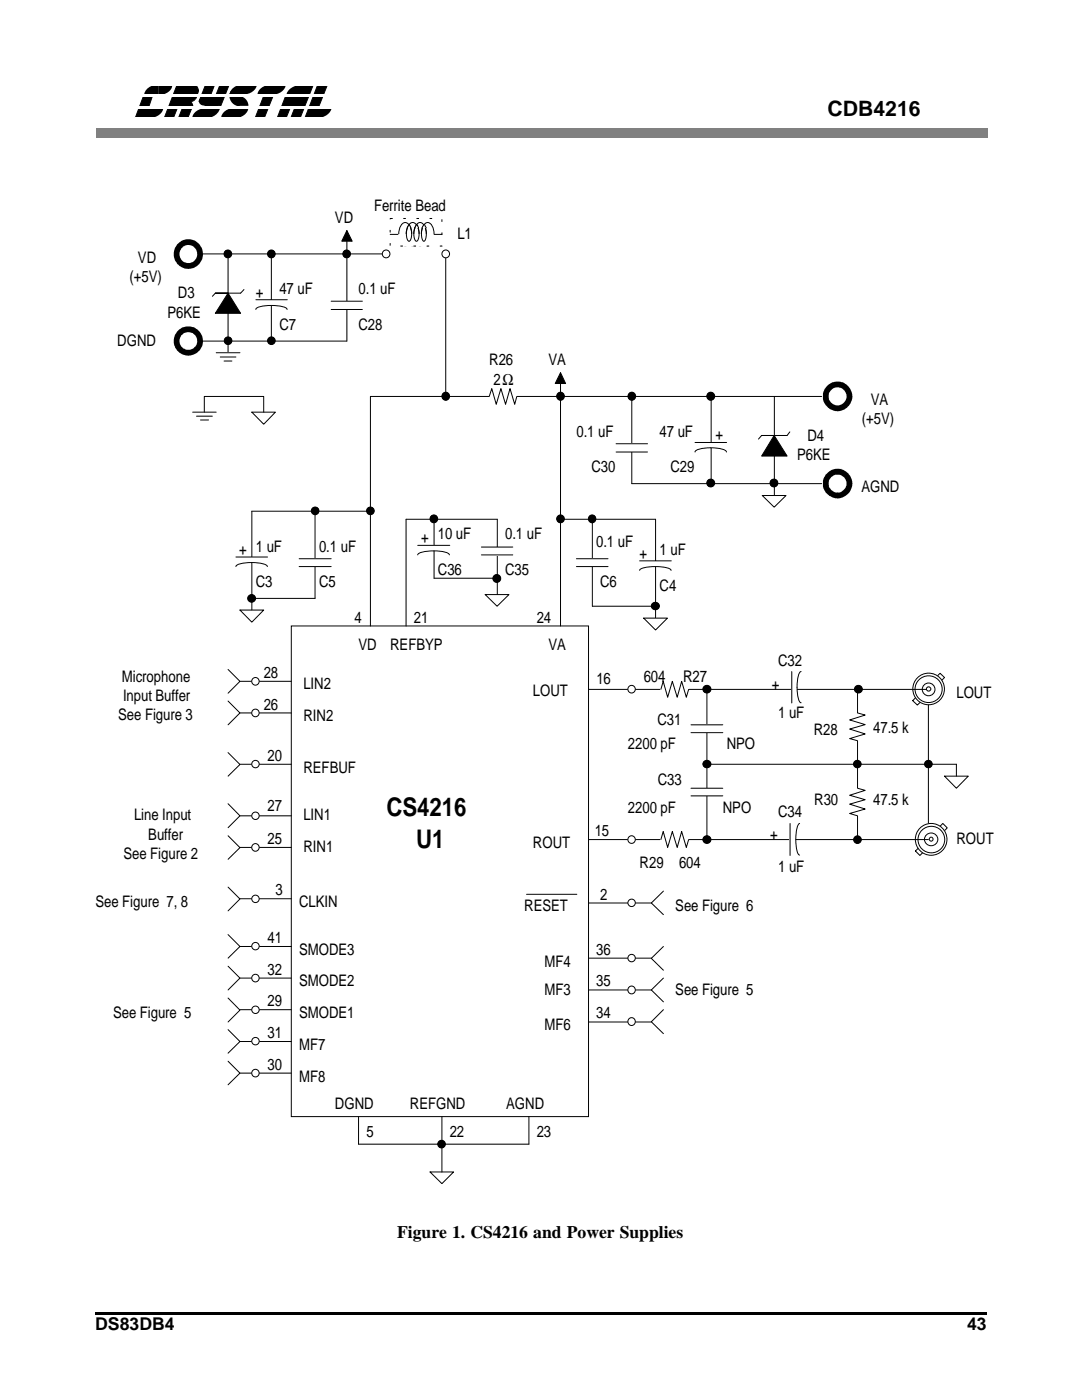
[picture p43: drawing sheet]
<svg xmlns="http://www.w3.org/2000/svg" width="216mm" height="279mm" viewBox="0 0 216 279" stroke-linecap="round" stroke-linejoin="round" font-family="sans-serif">
<defs><g id="words">
<g font-size="5.1">
<text x="77.1" y="162.8">CS4216</text>
<text x="83.1" y="169.2">U1</text>
</g>
<text font-size="4.2" x="165.1" y="23.2">CDB4216</text>
<g font-size="3.5">
<text x="79.2" y="247">Figure 1. CS4216 and Power Supplies</text>
<text x="19" y="265.5">DS83DB4</text>
<text x="193" y="265.5">43</text>
</g>
<g font-size="3.2">
<text x="66.8" y="44.4">VD</text>
<text x="74.6" y="42.2">Ferrite Bead</text>
<text x="91.3" y="47.7">L1</text>
<text x="27.5" y="52.4">VD</text>
<text x="25.8" y="56.2">(+5V)</text>
<text x="35.5" y="59.6">D3</text>
<text x="51.1" y="59.5">+</text>
<text x="55.8" y="58.8">47 uF</text>
<text x="71.5" y="58.8">0.1 uF</text>
<text x="33.4" y="63.4">P6KE</text>
<text x="55.8" y="65.9">C7</text>
<text x="71.5" y="65.9">C28</text>
<text x="23.4" y="69">DGND</text>
<text x="97.6" y="72.9">R26</text>
<text x="98.5" y="76.9">2Ω</text>
<text x="109.4" y="72.9">VA</text>
<text x="173.7" y="80.8">VA</text>
<text x="115" y="87.1">0.1 uF</text>
<text x="131.6" y="87.1">47 uF</text>
<text x="142.8" y="87.9">+</text>
<text x="161.1" y="87.9">D4</text>
<text x="172" y="84.7">(+5V)</text>
<text x="118" y="94.2">C30</text>
<text x="133.8" y="94.2">C29</text>
<text x="159.1" y="91.8">P6KE</text>
<text x="171.9" y="98.2">AGND</text>
<text x="87.4" y="107.7">10 uF</text>
<text x="100.8" y="107.7">0.1 uF</text>
<text x="47.7" y="110.8">+</text>
<text x="51.1" y="110.1">1 uF</text>
<text x="63.7" y="110.1">0.1 uF</text>
<text x="84" y="108.4">+</text>
<text x="119" y="109.3">0.1 uF</text>
<text x="127.6" y="111.6">+</text>
<text x="131.6" y="110.8">1 uF</text>
<text x="51.1" y="117.2">C3</text>
<text x="63.7" y="117.2">C5</text>
<text x="87.4" y="114.8">C36</text>
<text x="100.8" y="114.8">C35</text>
<text x="119.8" y="117.2">C6</text>
<text x="131.6" y="117.9">C4</text>
<text x="70.7" y="124.2">4</text>
<text x="82.6" y="124.2">21</text>
<text x="107.1" y="124.2">24</text>
<text x="71.5" y="129.8">VD</text>
<text x="77.9" y="129.8">REFBYP</text>
<text x="109.4" y="129.8">VA</text>
<text x="24.3" y="136.1">Microphone</text>
<text x="52.6" y="135.3">28</text>
<text x="60.5" y="137.5">LIN2</text>
<text x="119" y="136.5">16</text>
<text x="128.4" y="136">604</text>
<text x="136.3" y="136">R27</text>
<text x="154" y="137.6">+</text>
<text x="155.3" y="133">C32</text>
<text x="23.6" y="143.8">See Figure 3</text>
<text x="24.6" y="140">Input Buffer</text>
<text x="52.6" y="141.7">26</text>
<text x="60.5" y="144">RIN2</text>
<text x="106.3" y="139">LOUT</text>
<text x="155.3" y="143.3">1 uF</text>
<text x="190.8" y="139.2">LOUT</text>
<text x="125.3" y="149.5">2200 pF</text>
<text x="131.2" y="144.8">C31</text>
<text x="145" y="149.5">NPO</text>
<text x="162.4" y="146.6">R28</text>
<text x="174.2" y="146.3">47.5 k</text>
<text x="53.4" y="151.9">20</text>
<text x="60.5" y="154.3">REFBUF</text>
<text x="53.4" y="161.8">27</text>
<text x="131.2" y="156.6">C33</text>
<text x="162.5" y="160.6">R30</text>
<text x="174.2" y="160.6">47.5 k</text>
<text x="26.8" y="163.7">Line Input</text>
<text x="29.6" y="167.6">Buffer</text>
<text x="60.5" y="163.7">LIN1</text>
<text x="118.7" y="166.9">15</text>
<text x="125.3" y="162.2">2200 pF</text>
<text x="144.2" y="162.2">NPO</text>
<text x="153.7" y="167.6">+</text>
<text x="155.3" y="163.1">C34</text>
<text x="24.6" y="171.4">See Figure 2</text>
<text x="53.4" y="168.4">25</text>
<text x="60.5" y="170.1">RIN1</text>
<text x="106.3" y="169.2">ROUT</text>
<text x="127.6" y="173.2">R29</text>
<text x="135.5" y="173.2">604</text>
<text x="190.8" y="168.4">ROUT</text>
<text x="54.9" y="178.7">3</text>
<text x="119.8" y="179.5">2</text>
<text x="155.3" y="174">1 uF</text>
<text x="19" y="181">See Figure 7, 8</text>
<text x="59.7" y="181">CLKIN</text>
<text x="104.6" y="181.9">RESET</text>
<text x="134.7" y="181.9">See Figure 6</text>
<text x="53.4" y="188.2">41</text>
<text x="59.7" y="190.6">SMODE3</text>
<text x="119" y="190.6">36</text>
<text x="53.4" y="194.5">32</text>
<text x="59.7" y="196.8">SMODE2</text>
<text x="108.7" y="193">MF4</text>
<text x="119" y="196.8">35</text>
<text x="22.6" y="203.2">See Figure 5</text>
<text x="53.4" y="200.8">29</text>
<text x="59.7" y="203.2">SMODE1</text>
<text x="108.7" y="198.6">MF3</text>
<text x="119" y="203.2">34</text>
<text x="134.7" y="198.6">See Figure 5</text>
<text x="53.4" y="207.1">31</text>
<text x="59.7" y="209.5">MF7</text>
<text x="108.7" y="205.6">MF6</text>
<text x="53.4" y="213.5">30</text>
<text x="59.7" y="215.9">MF8</text>
<text x="66.8" y="221.4">DGND</text>
<text x="81.8" y="221.4">REFGND</text>
<text x="101" y="221.4">AGND</text>
<text x="73.2" y="226.9">5</text>
<text x="89.7" y="226.9">22</text>
<text x="107.1" y="226.9">23</text>
</g>
</g></defs>
<path d="M187.6 134.4l.9 .8-5.5 5.5-.9-.9z" fill="none" stroke="#000" stroke-width=".2"/>
<g fill="#fff">
<circle cx="185.3" cy="137.5" r="3.2"/>
<circle cx="185.3" cy="137.6" r="1.27"/>
<circle cx="185.3" cy="137.5" r=".43"/>
</g>
<g fill="#fff" stroke="#000" stroke-width=".2">
<circle cx="185.3" cy="137.5" r="3.2"/>
<circle cx="185.3" cy="137.6" r="1.27"/>
<circle cx="185.3" cy="137.5" r=".43"/>
</g>
<g fill="none" stroke="#000" stroke-width=".2">
<path d="M185.3 140.7v23.6"/>
<circle cx="185.3" cy="137.5" r="2.69"/>
</g>
<path d="M188.1 164.3l.9 .9-5.4 5.5-.9-.9z" fill-rule="evenodd" fill="#fff"/>
<path d="M188.1 164.3l.9 .9-5.4 5.5-.9-.9z" fill="none" stroke="#000" stroke-width=".2"/>
<g fill="#fff">
<circle cx="185.8" cy="167.5" r="3.2"/>
<circle cx="185.8" cy="167.5" r="1.3"/>
<circle cx="185.8" cy="167.5" r=".39"/>
</g>
<g fill="#fff" stroke="#000" stroke-width=".2">
<circle cx="185.8" cy="167.5" r="3.2"/>
<circle cx="185.8" cy="167.5" r="1.3"/>
<circle cx="185.8" cy="167.5" r=".39"/>
</g>
<g fill="none" stroke="#000" stroke-width=".2">
<path d="M117.4 137.6h67.5M117.4 167.6h67.9M117.4 180.2h12.6M117.4 191.2h12.6M117.4 197.6h12.6M117.4 204h12.6"/>
<circle cx="185.9" cy="167.6" r="2.66"/>
</g>
<path d="M58.1 124.9h59.3v97.9h-59.3z" fill-rule="evenodd" fill="#fff"/>
<path d="M40 50.7h37.1M45.5 51.5v18.9M54.1 50.7v17.4M69.2 46v22.1M111.8 74.4v50.5M126.1 79.1v17.4h37.9M141.9 79.1v17.4M154.5 79.1v19.8M164 79.1h-90.1v45.8M50.2 102v19.8M62.9 102v17.4M58.1 124.9h59.3v97.9h-59.3z" fill="none" stroke="#000" stroke-width=".2"/>
<g fill="#000" stroke="#000" stroke-width=".2">
<path d="M69.2 46l1.1 2.1h-2.1z" fill-rule="evenodd"/>
<path d="M111.8 74.4l1.1 2.1h-2.1z" fill-rule="evenodd"/>
<circle cx="54.1" cy="50.7" r=".77"/>
<circle cx="69.2" cy="50.7" r=".77"/>
<circle cx="88.9" cy="79.1" r=".78"/>
<circle cx="126.1" cy="79.1" r=".78"/>
<circle cx="141.8" cy="79.1" r=".79"/>
<circle cx="141.8" cy="96.4" r=".78"/>
<circle cx="62.9" cy="102" r=".76"/>
</g>
<g fill="#000">
<circle cx="54.1" cy="50.7" r=".77"/>
<circle cx="69.2" cy="50.7" r=".77"/>
<circle cx="88.9" cy="79.1" r=".78"/>
<circle cx="126.1" cy="79.1" r=".78"/>
<circle cx="141.8" cy="79.1" r=".79"/>
<circle cx="141.8" cy="96.4" r=".78"/>
<circle cx="62.9" cy="102" r=".76"/>
</g>
<path d="M35.3 48.8l.8-.6a2.84 2.84 0 0 1 2.8-.2 2.95 2.95 0 0 1 .5 5 2.95 2.95 0 0 1-4.7-1.7v-.5h1.1l.1 .6 .6 .8 1.1 .3h-.1l.9-.2 .5-.4 .5-1.1a1.77 1.77 0 0 0-1-1.7 1.77 1.77 0 0 0-2 .3l-.5 .6-.1 .8h-1.1l.1-1.1zM165.3 76.8l.3-.2a2.91 2.91 0 0 1 2.8-.2l1 .8a2.95 2.95 0 0 1-.2 4 2.95 2.95 0 0 1-3.9 .2l-.4-.4a2.41 2.41 0 0 1-.7-1.9h1.2a1.88 1.88 0 0 0 1.8 1.8h-.2h.4a2.13 2.13 0 0 0 1.5-1.5l.1-.4v.2a1.92 1.92 0 0 0-2.2-1.9l-.5 .2-.6 .5-.3 .5v.6h-1.2a2.7 2.7 0 0 1 1.1-2.3z" fill="#000"/>
<path d="M97.6 78.3h5.6v2.4h-5.6z" fill-rule="evenodd" fill="#fff"/>
<path d="M97.6 79.1l.5-1.5 .9 3.1 .9-3.1 1 3.1 .9-3.1 .9 3.1 .4-1.6" fill="none" stroke="#000" stroke-width=".2"/>
<circle cx="111.8" cy="79.1" r=".78" fill="#000"/>
<circle cx="111.8" cy="79.1" r=".78" fill="#000" stroke="#000" stroke-width=".2"/>
<path d="M43.1 70.4h4.8v1.7h-4.8z" fill-rule="evenodd" fill="#fff"/>
<path d="M40 68.1h5.5M43.1 70.4h4.8M43.9 71.2h3.2M44.7 72.1h1.6" fill="none" stroke="#000" stroke-width=".2"/>
<path d="M35.8 65.7l.3-.1a2.89 2.89 0 0 1 2.3-.3 2.91 2.91 0 0 1 2 3.3 2.91 2.91 0 0 1-3.1 2.4 2.91 2.91 0 0 1-2.6-2.9h1.1l.4 1.1 .5 .4 .9 .2h-.1a1.84 1.84 0 0 0 1.9-1.8v.1a1.78 1.78 0 0 0-1.8-1.8 1.78 1.78 0 0 0-1.8 1.8h-1.1v-.5a2.91 2.91 0 0 1 1.1-1.9z" fill="#000"/>
<circle cx="45.5" cy="68" r=".76" fill="#000"/>
<circle cx="45.5" cy="68" r=".76" fill="#000" stroke="#000" stroke-width=".2"/>
<g fill="#fff">
<circle cx="77" cy="50.7" r=".77"/>
<circle cx="88.9" cy="50.7" r=".77"/>
</g>
<g fill="#fff" stroke="#000" stroke-width=".2">
<circle cx="77" cy="50.7" r=".77"/>
<circle cx="88.9" cy="50.7" r=".77"/>
</g>
<path d="M164.9 94.6l.9-.7a2.82 2.82 0 0 1 2.6 0 2.93 2.93 0 0 1 1.2 4.2 2.93 2.93 0 0 1-4.3 .7 2.62 2.62 0 0 1-1.1-2.3h1.2a1.79 1.79 0 0 0 1.8 1.8h-.2h.6l.6-.4 .5-.5 .3-1v.2a1.85 1.85 0 0 0-2.5-1.8 1.62 1.62 0 0 0-1.1 1.7h-1.2a2.43 2.43 0 0 1 .7-1.9z" fill="#000"/>
<path d="M79.6 46.4h7.1v.6h-7.1z" fill-rule="evenodd" fill="#fff"/>
<path d="M80.2 44.7a.9 .9 0 0 1 1.6 .4 3.2 3.2 0 0 1-.6 3.9 1.11 1.11 0 0 1-1.5-1.1 3.5 3.5 0 0 1 .5-3.2zM81.7 44.7a.9 .9 0 0 1 1.6 .4 3.2 3.2 0 0 1-.6 3.9 1.11 1.11 0 0 1-1.5-1.1 3.5 3.5 0 0 1 .5-3.2zM83.2 44.7a.86 .86 0 0 1 .9-.3 .86 .86 0 0 1 .6 .7 3.3 3.3 0 0 1-.5 3.9 1.08 1.08 0 0 1-1.5-1.1 3.6 3.6 0 0 1 .5-3.2zM84.7 44.7a.88 .88 0 0 1 .9-.3 .88 .88 0 0 1 .6 .7 3.3 3.3 0 0 1-.5 3.9 1.1 1.1 0 0 1-1.5-1.1 3.6 3.6 0 0 1 .5-3.2z" fill="none" stroke="#000" stroke-width=".2"/>
<path d="M79.4 46.8h7.3v2.3h-7.3z" fill-rule="evenodd" fill="#fff"/>
<path d="M81.5 45.2l.1-.1a2.4 2.4 0 0 1 0 3.1 2.49 2.49 0 0 1-.1-3zM82.9 45.2l.2-.1a2.4 2.4 0 0 1 0 3.1 2.49 2.49 0 0 1-.2-3zM84.4 45.2l.2-.1a2.56 2.56 0 0 1 0 3.1 2.66 2.66 0 0 1-.2-3z" fill="none" stroke="#000" stroke-width=".2"/>
<path d="M81.7 44.8l.3 .7h-.7z" fill-rule="evenodd" fill="#fff"/>
<path d="M81.3 45.5l.4-.7 .3 .7" fill="none" stroke="#000" stroke-width=".2"/>
<path d="M83.1 44.9h.2l.2 .6h-.7z" fill-rule="evenodd" fill="#fff"/>
<path d="M82.8 45.5l.4-.7 .3 .7" fill="none" stroke="#000" stroke-width=".2"/>
<path d="M84.5 44.9h.3l.2 .6h-.8z" fill-rule="evenodd" fill="#fff"/>
<path d="M77.9 46.8h1.5M84.2 45.5l.4-.7 .4 .7M86.6 46.8h1.6" fill="none" stroke="#000" stroke-width=".2"/>
<path d="M77.9 43.6h10.3v5.5h-10.3z" fill="none" stroke="#fff" stroke-width=".2"/>
<path d="M77.9 43.6h10.3v5.5h-10.3z" fill="none" stroke="#000" stroke-width=".2" stroke-dasharray=".5 2.1" stroke-linecap="butt"/>
<circle cx="45.5" cy="50.7" r=".77" fill="#000"/>
<circle cx="45.5" cy="50.7" r=".77" fill="#000" stroke="#000" stroke-width=".2"/>
<path d="M152.1 98.9h4.7l-2.3 2.3z" fill="#fff"/>
<path d="M152.1 98.9h4.7l-2.3 2.3z" fill="none" stroke="#000" stroke-width=".2"/>
<circle cx="154.4" cy="96.4" r=".78" fill="#000"/>
<circle cx="154.4" cy="96.4" r=".78" fill="#000" stroke="#000" stroke-width=".2"/>
<path d="M138.7 88.3h6.3v1.1h-6.3z" fill-rule="evenodd" fill="#fff"/>
<path d="M45.5 68.1h23.7M138.7 88.3h6.3M144.9 90.2a1.72 1.72 0 0 0-1.5-.7 8.7 8.7 0 0 0-4.6 .5l-.1 .2M47.9 121.8h4.7l-2.4 2.4z" fill="none" stroke="#000" stroke-width=".2"/>
<circle cx="54.2" cy="68" r=".76" fill="#000"/>
<circle cx="54.2" cy="68" r=".76" fill="#000" stroke="#000" stroke-width=".2"/>
<path d="M51.1 59.8h6.3v1.2h-6.3z" fill-rule="evenodd" fill="#fff"/>
<path d="M51.1 59.8h6.2M57.3 61.8v-.1a3.9 3.9 0 0 0-3.2-.7l-1.5 .1a1.66 1.66 0 0 0-1.5 .6v.1" fill="none" stroke="#000" stroke-width=".2"/>
<path d="M66.1 60.1h6.2v1.7h-6.2z" fill-rule="evenodd" fill="#fff"/>
<path d="M66.1 60.1h6.2M66.1 61.8h6.2M50.2 119.4h12.7" fill="none" stroke="#000" stroke-width=".2"/>
<circle cx="50.2" cy="119.4" r=".77" fill="#000"/>
<circle cx="50.2" cy="119.4" r=".77" fill="#000" stroke="#000" stroke-width=".2"/>
<path d="M47.1 111.2h6.4v1.1h-6.4z" fill-rule="evenodd" fill="#fff"/>
<path d="M47.1 111.2h6.3M53.3 113.1a3.7 3.7 0 0 0-3.1-.8l-1.6 .1a1.73 1.73 0 0 0-1.5 .7" fill="none" stroke="#000" stroke-width=".2"/>
<path d="M59.7 111.5h6.4v1.6h-6.4z" fill-rule="evenodd" fill="#fff"/>
<path d="M59.7 111.5h6.4M59.7 113.1h6.4" fill="none" stroke="#000" stroke-width=".2"/>
<path d="M122.9 88.6h6.3v1.7h-6.3z" fill-rule="evenodd" fill="#fff"/>
<path d="M122.9 88.6h6.3M122.9 90.2h6.3M118.2 103.6v17.4M130.8 103.6v19.8" fill="none" stroke="#000" stroke-width=".2"/>
<g fill="#000">
<circle cx="118.1" cy="103.5" r=".76"/>
<circle cx="130.8" cy="121" r=".78"/>
</g>
<g fill="#000" stroke="#000" stroke-width=".2">
<circle cx="118.1" cy="103.5" r=".76"/>
<circle cx="130.8" cy="121" r=".78"/>
</g>
<path d="M128.4 123.4h4.8l-2.4 2.3z" fill="#fff"/>
<path d="M128.4 123.4h4.8l-2.4 2.3z" fill="none" stroke="#000" stroke-width=".2"/>
<path d="M127.6 111.9h6.4v1.2h-6.4z" fill-rule="evenodd" fill="#fff"/>
<path d="M127.6 111.9h6.3M133.9 113.8a3.8 3.8 0 0 0-3.1-.7l-1.6 .1a1.75 1.75 0 0 0-1.6 .6" fill="none" stroke="#000" stroke-width=".2"/>
<path d="M115 111.5h6.4v1.6h-6.4z" fill-rule="evenodd" fill="#fff"/>
<path d="M81 103.6v21.3M115 111.5h6.3M115 113.1h6.3M118.2 121h12.6" fill="none" stroke="#000" stroke-width=".2"/>
<circle cx="111.8" cy="103.5" r=".77" fill="#000"/>
<circle cx="111.8" cy="103.5" r=".77" fill="#000" stroke="#000" stroke-width=".2"/>
<path d="M96.8 118.7h4.8l-2.4 2.3z" fill="#fff"/>
<path d="M86.6 103.6v11.8M96.8 118.7h4.8l-2.4 2.3zM99.2 103.6v15.1" fill="none" stroke="#000" stroke-width=".2"/>
<circle cx="86.6" cy="103.5" r=".77" fill="#000"/>
<circle cx="86.6" cy="103.5" r=".77" fill="#000" stroke="#000" stroke-width=".2"/>
<path d="M83.4 108.8h6.4v1.2h-6.4z" fill-rule="evenodd" fill="#fff"/>
<path d="M83.4 108.8h6.3M89.7 110.7a3.6 3.6 0 0 0-3.1-.8l-1.6 .1a1.8 1.8 0 0 0-1.6 .7" fill="none" stroke="#000" stroke-width=".2"/>
<path d="M96.1 109.2h6.3v1.6h-6.3z" fill-rule="evenodd" fill="#fff"/>
<path d="M81 103.6h18.2M86.6 115.4h12.6M96.1 109.2h6.2M96.1 110.7h6.2M171.1 137.6v30" fill="none" stroke="#000" stroke-width=".2"/>
<g fill="#000">
<circle cx="99.1" cy="115.4" r=".78"/>
<circle cx="171.3" cy="137.5" r=".77"/>
</g>
<g fill="#000" stroke="#000" stroke-width=".2">
<circle cx="99.1" cy="115.4" r=".78"/>
<circle cx="171.3" cy="137.5" r=".77"/>
</g>
<path d="M157.9 134h1.2v6.3h-1.2z" fill-rule="evenodd" fill="#fff"/>
<path d="M158 134v6.3M159.9 134h-.1a3.7 3.7 0 0 0-.8 3.1l.2 1.6a1.7 1.7 0 0 0 .6 1.6l.1-.1" fill="none" stroke="#000" stroke-width=".2"/>
<path d="M170.3 142.3h1.7v5.6h-1.7z" fill-rule="evenodd" fill="#fff"/>
<path d="M141.1 137.6v30M171.1 142.3l1.5 .4-3.1 1 3.1 .9-3.1 .9 3.1 1-3.1 .9 1.6 .4" fill="none" stroke="#000" stroke-width=".2"/>
<circle cx="141.1" cy="137.6" r=".79" fill="#000"/>
<circle cx="141.1" cy="137.6" r=".79" fill="#000" stroke="#000" stroke-width=".2"/>
<path d="M137.9 144.7h6.4v1.6h-6.4z" fill-rule="evenodd" fill="#fff"/>
<path d="M137.9 146.2h6.3M137.9 144.7h6.3" fill="none" stroke="#000" stroke-width=".2"/>
<g fill="#000">
<circle cx="141.1" cy="167.6" r=".79"/>
<circle cx="171.1" cy="167.6" r=".76"/>
</g>
<g fill="#000" stroke="#000" stroke-width=".2">
<circle cx="141.1" cy="167.6" r=".79"/>
<circle cx="171.1" cy="167.6" r=".76"/>
</g>
<path d="M170.3 157.3h1.6v5.6h-1.6z" fill-rule="evenodd" fill="#fff"/>
<path d="M171.1 157.3l1.5 .4-3.1 1 3.1 .9-3.1 .9 3.1 1-3.1 .8 1.6 .5" fill="none" stroke="#000" stroke-width=".2"/>
<path d="M157.6 164.3h1.2v6.5h-1.2z" fill-rule="evenodd" fill="#fff"/>
<path d="M157.6 164.3v6.4M159.6 164.3a4.1 4.1 0 0 0-.8 3.2 3.8 3.8 0 0 0 .7 3.1h.1" fill="none" stroke="#000" stroke-width=".2"/>
<path d="M137.9 157.3h6.4v1.6h-6.4z" fill-rule="evenodd" fill="#fff"/>
<g fill="none" stroke="#000" stroke-width=".2">
<path d="M45.5 139.9l2.4 2.4-2.4 2.4M45.5 133.6l2.4 2.4-2.4 2.3M47.9 136h10.2M45.5 150.2l2.4 2.4-2.4 2.3M47.9 152.5h10.2M47.9 142.3h10.2M137.9 158.8h6.3M137.9 157.3h6.3M141.1 152.5h49.7M45.5 166.8l2.4 2.4-2.4 2.3M45.5 160.4l2.4 2.4-2.4 2.4M47.9 162.8h10.2"/>
<path d="M47.9 169.1h10.2"/>
</g>
<g fill="#000">
<circle cx="141.1" cy="152.5" r=".78"/>
<circle cx="171.1" cy="152.5" r=".75"/>
</g>
<g fill="#000" stroke="#000" stroke-width=".2">
<circle cx="141.1" cy="152.5" r=".78"/>
<circle cx="171.1" cy="152.5" r=".75"/>
</g>
<g fill="#fff">
<path d="M131.9 136.4h5.6v1.6h-5.6z" fill-rule="evenodd"/>
<circle cx="51" cy="136" r=".75"/>
<circle cx="51" cy="142.3" r=".75"/>
<circle cx="51" cy="152.5" r=".74"/>
<circle cx="51" cy="162.8" r=".74"/>
<circle cx="51" cy="169.1" r=".75"/>
</g>
<g fill="#fff" stroke="#000" stroke-width=".2">
<circle cx="51" cy="136" r=".75"/>
<circle cx="51" cy="142.3" r=".75"/>
<circle cx="51" cy="152.5" r=".74"/>
<circle cx="51" cy="162.8" r=".74"/>
<circle cx="51" cy="169.1" r=".75"/>
</g>
<path d="M131.9 137.6l.4-1.6 .9 3.1 1-3.1 .9 3.1 .9-3.1 .9 3.1 .5-1.5" fill="none" stroke="#000" stroke-width=".2"/>
<path d="M131.9 166.3h5.6v1.7h-5.6z" fill-rule="evenodd" fill="#fff"/>
<path d="M131.9 167.6l.4-1.7 .9 3.2 1-3.2 .9 3.2 .9-3.2 .9 3.2 .5-1.5" fill="none" stroke="#000" stroke-width=".2"/>
<g fill="#fff">
<path d="M85.8 233.9h4.7l-2.3 2.3z"/>
<circle cx="126" cy="137.5" r=".75"/>
<circle cx="126" cy="167.5" r=".75"/>
</g>
<g fill="#fff" stroke="#000" stroke-width=".2">
<circle cx="126" cy="137.5" r=".75"/>
<circle cx="126" cy="167.5" r=".75"/>
</g>
<path d="M45.5 177l2.4 2.4-2.4 2.4M47.9 179.4h10.2M71.5 222.8v5.5h34v-5.5M85.8 233.9h4.7l-2.3 2.3zM88.2 222.8v11.1" fill="none" stroke="#000" stroke-width=".2"/>
<circle cx="88.1" cy="228.3" r=".76" fill="#000"/>
<circle cx="88.1" cy="228.3" r=".76" fill="#000" stroke="#000" stroke-width=".2"/>
<circle cx="51" cy="179.4" r=".74" fill="#fff"/>
<circle cx="51" cy="179.4" r=".74" fill="#fff" stroke="#000" stroke-width=".2"/>
<path d="M45.5 192.8l2.4 2.4-2.4 2.4M47.9 195.2h10.2" fill="none" stroke="#000" stroke-width=".2"/>
<circle cx="51" cy="195.2" r=".75" fill="#fff"/>
<circle cx="51" cy="195.2" r=".75" fill="#fff" stroke="#000" stroke-width=".2"/>
<path d="M45.5 199.2l2.4 2.4-2.4 2.4M47.9 201.5h10.2" fill="none" stroke="#000" stroke-width=".2"/>
<circle cx="51" cy="201.5" r=".74" fill="#fff"/>
<circle cx="51" cy="201.5" r=".74" fill="#fff" stroke="#000" stroke-width=".2"/>
<path d="M45.5 205.5l2.4 2.4-2.4 2.3M47.9 207.9h10.2" fill="none" stroke="#000" stroke-width=".2"/>
<circle cx="51" cy="207.8" r=".74" fill="#fff"/>
<circle cx="51" cy="207.8" r=".74" fill="#fff" stroke="#000" stroke-width=".2"/>
<path d="M45.5 211.8l2.4 2.4-2.4 2.3M47.9 214.2h10.2" fill="none" stroke="#000" stroke-width=".2"/>
<circle cx="51" cy="214.2" r=".75" fill="#fff"/>
<circle cx="51" cy="214.2" r=".75" fill="#fff" stroke="#000" stroke-width=".2"/>
<path d="M105.1 178.5h10M45.5 186.5l2.4 2.4-2.4 2.3M47.9 188.9h10.2" fill="none" stroke="#000" stroke-width=".2"/>
<circle cx="51" cy="188.8" r=".74" fill="#fff"/>
<circle cx="51" cy="188.8" r=".74" fill="#fff" stroke="#000" stroke-width=".2"/>
<path d="M132.4 177.8l-2.4 2.4 2.4 2.3" fill="none" stroke="#000" stroke-width=".2"/>
<circle cx="126" cy="180.2" r=".74" fill="#fff"/>
<circle cx="126" cy="180.2" r=".74" fill="#fff" stroke="#000" stroke-width=".2"/>
<path d="M132.4 188.9l-2.4 2.4 2.4 2.3" fill="none" stroke="#000" stroke-width=".2"/>
<circle cx="126" cy="191.2" r=".74" fill="#fff"/>
<circle cx="126" cy="191.2" r=".74" fill="#fff" stroke="#000" stroke-width=".2"/>
<path d="M132.4 195.2l-2.4 2.4 2.4 2.3" fill="none" stroke="#000" stroke-width=".2"/>
<circle cx="126" cy="197.6" r=".76" fill="#fff"/>
<circle cx="126" cy="197.6" r=".76" fill="#fff" stroke="#000" stroke-width=".2"/>
<path d="M132.4 201.5l-2.4 2.4 2.4 2.4" fill="none" stroke="#000" stroke-width=".2"/>
<circle cx="126" cy="203.9" r=".76" fill="#fff"/>
<circle cx="126" cy="203.9" r=".76" fill="#fff" stroke="#000" stroke-width=".2"/>
<path d="M50.2 102h23.7M111.8 103.6h19" fill="none" stroke="#000" stroke-width=".2"/>
<circle cx="73.9" cy="102" r=".76" fill="#000"/>
<circle cx="73.9" cy="102" r=".76" fill="#000" stroke="#000" stroke-width=".2"/>
<path d="M38.4 82.3h4.8v1.6h-4.8z" fill-rule="evenodd" fill="#fff"/>
<path d="M43 58.5l-.6 .6M48.7 57.8l-.7 .7h-5h2.5l-2.5 4h5l-2.5-4M88.9 51.5v27.6M38.4 82.3h4.7M39.2 83.1h3.2M40 83.8h1.6M40.8 82.3v-3.2h11.8v3.2M50.2 82.3h4.7l-2.3 2.4zM152 86.9l-.7 .7M157.6 86.2l-.5 .7h-5.1h2.5l-2.5 4.1h5.1l-2.6-4.1" fill="none" stroke="#000" stroke-width=".2"/>
<g fill="#000">
<path d="M43 58.5h5h-2.5l2.5 4h-5l2.5-4z" fill-rule="evenodd"/>
<path d="M152 86.9h5.1h-2.6l2.6 4.1h-5.1l2.5-4.1z" fill-rule="evenodd"/>
</g>
<path d="M188.5 154.9h4.7l-2.4 2.4z" fill="#fff"/>
<path d="M188.5 154.9h4.7l-2.4 2.4zM190.8 152.5v2.4" fill="none" stroke="#000" stroke-width=".2"/>
<circle cx="185.3" cy="152.5" r=".75" fill="#000"/>
<circle cx="185.3" cy="152.5" r=".75" fill="#000" stroke="#000" stroke-width=".2"/>
<path d="M19.2 25.7h177.8v1.8h-177.8z" fill-rule="evenodd" fill="#808080"/>
<g fill="#000">
<path d="M31.6 17h2.8a2.43 2.43 0 0 1-2.8 2z" fill-rule="evenodd"/>
<path d="M29.4 17.7a3.2 3.2 0 0 1 2.2-.8v2.2h-2.9l.1-.5z" fill-rule="evenodd"/>
<path d="M35.3 16.9l2-.1-2.7 6.8h-1.8z" fill-rule="evenodd"/>
<path d="M35.4 16.7h2.7v4.8h-2.7z" fill-rule="evenodd"/>
<path d="M37 17.3a1.52 1.52 0 0 1 1.9 .1 1.52 1.52 0 0 1 .4 1.8 1.45 1.45 0 0 1-1.7 1.1 1.45 1.45 0 0 1-1.2-1.7l.1-.5z" fill-rule="evenodd"/>
<path d="M40.9 19.1h2.6v2.3h-2.6z" fill-rule="evenodd"/>
<path d="M41.1 16.8h1.7l-1.2 3.4h-1.9z" fill-rule="evenodd"/>
<path d="M43.9 16.7h1.9l-1.7 4.4h-1.9z" fill-rule="evenodd"/>
<path d="M46.1 18.3l.2 .6-.5-.1z" fill-rule="evenodd"/>
<path d="M45.8 19.1h2v2.1a2.12 2.12 0 0 1-2-2.1z" fill-rule="evenodd"/>
<path d="M48.4 16.8h2.9a2.53 2.53 0 0 1-2.9 2.1z" fill-rule="evenodd"/>
<path d="M46.4 17.6a3.2 3.2 0 0 1 2.2-.8v2.2h-2.8l.1-.5z" fill-rule="evenodd"/>
<path d="M53.5 17l1.9-.1-2.7 6.7h-1.8z" fill-rule="evenodd"/>
<path d="M57 19.1h1.9l-1.8 4.4h-1.8z" fill-rule="evenodd"/>
<path d="M57.8 19.1h2.6v2.3h-2.6z" fill-rule="evenodd"/>
<path d="M60.6 16.9h1.9l-2.6 6.7h-1.9z" fill-rule="evenodd"/>
<path d="M63.4 16.9l2-.1-2.7 6.8h-1.9z" fill-rule="evenodd"/>
<path d="M28.8 21.4h1.2v2.3h-1.2z" fill-rule="evenodd"/>
<path d="M29.8 21.4h2.8a2.5 2.5 0 0 1-2.8 2.1z" fill-rule="evenodd"/>
<path d="M36.5 21.3h1.9l-.9 2.3h-1.9z" fill-rule="evenodd"/>
<path d="M37.3 20.1a1.1 1.1 0 0 1 1.2 1h-1.2z" fill-rule="evenodd"/>
<path d="M40.9 21.2h3a2.76 2.76 0 0 1-3 2.4z" fill-rule="evenodd"/>
<path d="M39 22.3a3.5 3.5 0 0 1 2.3-.8v2.1h-2.9v-.5z" fill-rule="evenodd"/>
<path d="M40 19.7a.91 .91 0 0 1 1.3-.2 .91 .91 0 0 1 .1 1.3 .91 .91 0 0 1-1.3 .1 .91 .91 0 0 1-.1-1.2z" fill-rule="evenodd"/>
<path d="M46.6 21.4h3a2.64 2.64 0 0 1-3 2.2z" fill-rule="evenodd"/>
<path d="M44.7 22.3a3.3 3.3 0 0 1 2.3-.8v2.1h-2.9l.1-.5z" fill-rule="evenodd"/>
<path d="M47.4 19.1a2.12 2.12 0 0 1 2.2 2h-2.2z" fill-rule="evenodd"/>
<path d="M62.4 22.2h1.5v1.4h-1.5z" fill-rule="evenodd"/>
<path d="M63.1 21.3h3.1a2.76 2.76 0 0 1-3.1 2.3z" fill-rule="evenodd"/>
<circle cx="38.4" cy="18.1" r="1.21"/>
</g>
<g fill="none" stroke="#000" stroke-width=".2">
<path d="M35.3 16.9l2-.1-2.7 6.8h-1.8zM35.4 16.7h2.6v4.7h-2.6zM37 17.3a1.58 1.58 0 0 1 2 .3 1.58 1.58 0 0 1 .1 2 1.44 1.44 0 0 1-1.7 .6 1.44 1.44 0 0 1-1-1.6l.1-.5zM40.9 19.1h2.5v2.2h-2.5zM41.1 16.8l-1.4 3.4h1.9l1.2-3.4h-1.7M43.9 16.7h1.9l-1.7 4.4h-1.9l1.8-4.4M46.1 18.3l-.3 .5 .5 .1-.2-.5M53.5 17l-2.6 6.6h1.8l2.7-6.7-1.9 .1M57 19.1h1.9l-1.8 4.4h-1.8l1.7-4.4M57.8 19.1h2.5v2.2h-2.5zM60.6 16.9l-2.6 6.7h1.9l2.6-6.7h-1.8M63.4 16.9l-2.6 6.7h1.9l2.7-6.8-1.9 .1"/>
<path d="M28.8 21.4h1.1v2.2h-1.1zM36.5 21.2l-.9 2.4h1.9l.9-2.3h-1.9M37.3 20.1a1.05 1.05 0 0 1 1.1 1h-1.1zM62.4 22.2h1.4v1.3h-1.4z"/>
<circle cx="38.4" cy="18" r="1.2"/>
</g>
<path d="M39.3 16.3h7.4v.7h-7.4z" fill-rule="evenodd" fill="#fff"/>
<g fill="#000">
<path d="M28.7 19.1h1.7l-1.4 4.4h-2z" fill-rule="evenodd"/>
<path d="M54.1 16.8h2.9a2.53 2.53 0 0 1-2.9 2.1z" fill-rule="evenodd"/>
<path d="M52 17.7a3.3 3.3 0 0 1 2.2-.8v2.1h-2.8v-.5z" fill-rule="evenodd"/>
<path d="M57.9 17.7a4.4 4.4 0 0 1 2.8-.9v2.4h-3.6l.1-.6z" fill-rule="evenodd"/>
</g>
<path d="M28.7 19.1h1.7l-1.4 4.4h-2z" fill="none" stroke="#000" stroke-width=".2"/>
<g fill="#fff">
<path d="M27.9 18.8h38.5v.5h-38.5z" fill-rule="evenodd"/>
<path d="M29 16.6h38.5v.5h-38.5z" fill-rule="evenodd"/>
<path d="M26.9 23.4h39.2v.4h-39.2z" fill-rule="evenodd"/>
<path d="M26.6 21.1h40.1v.6h-40.1z" fill-rule="evenodd"/>
</g>
<path d="M19 262h177.8" fill="none" stroke="#000" stroke-width=".42"/>
<use href="#words"/>
</svg>
